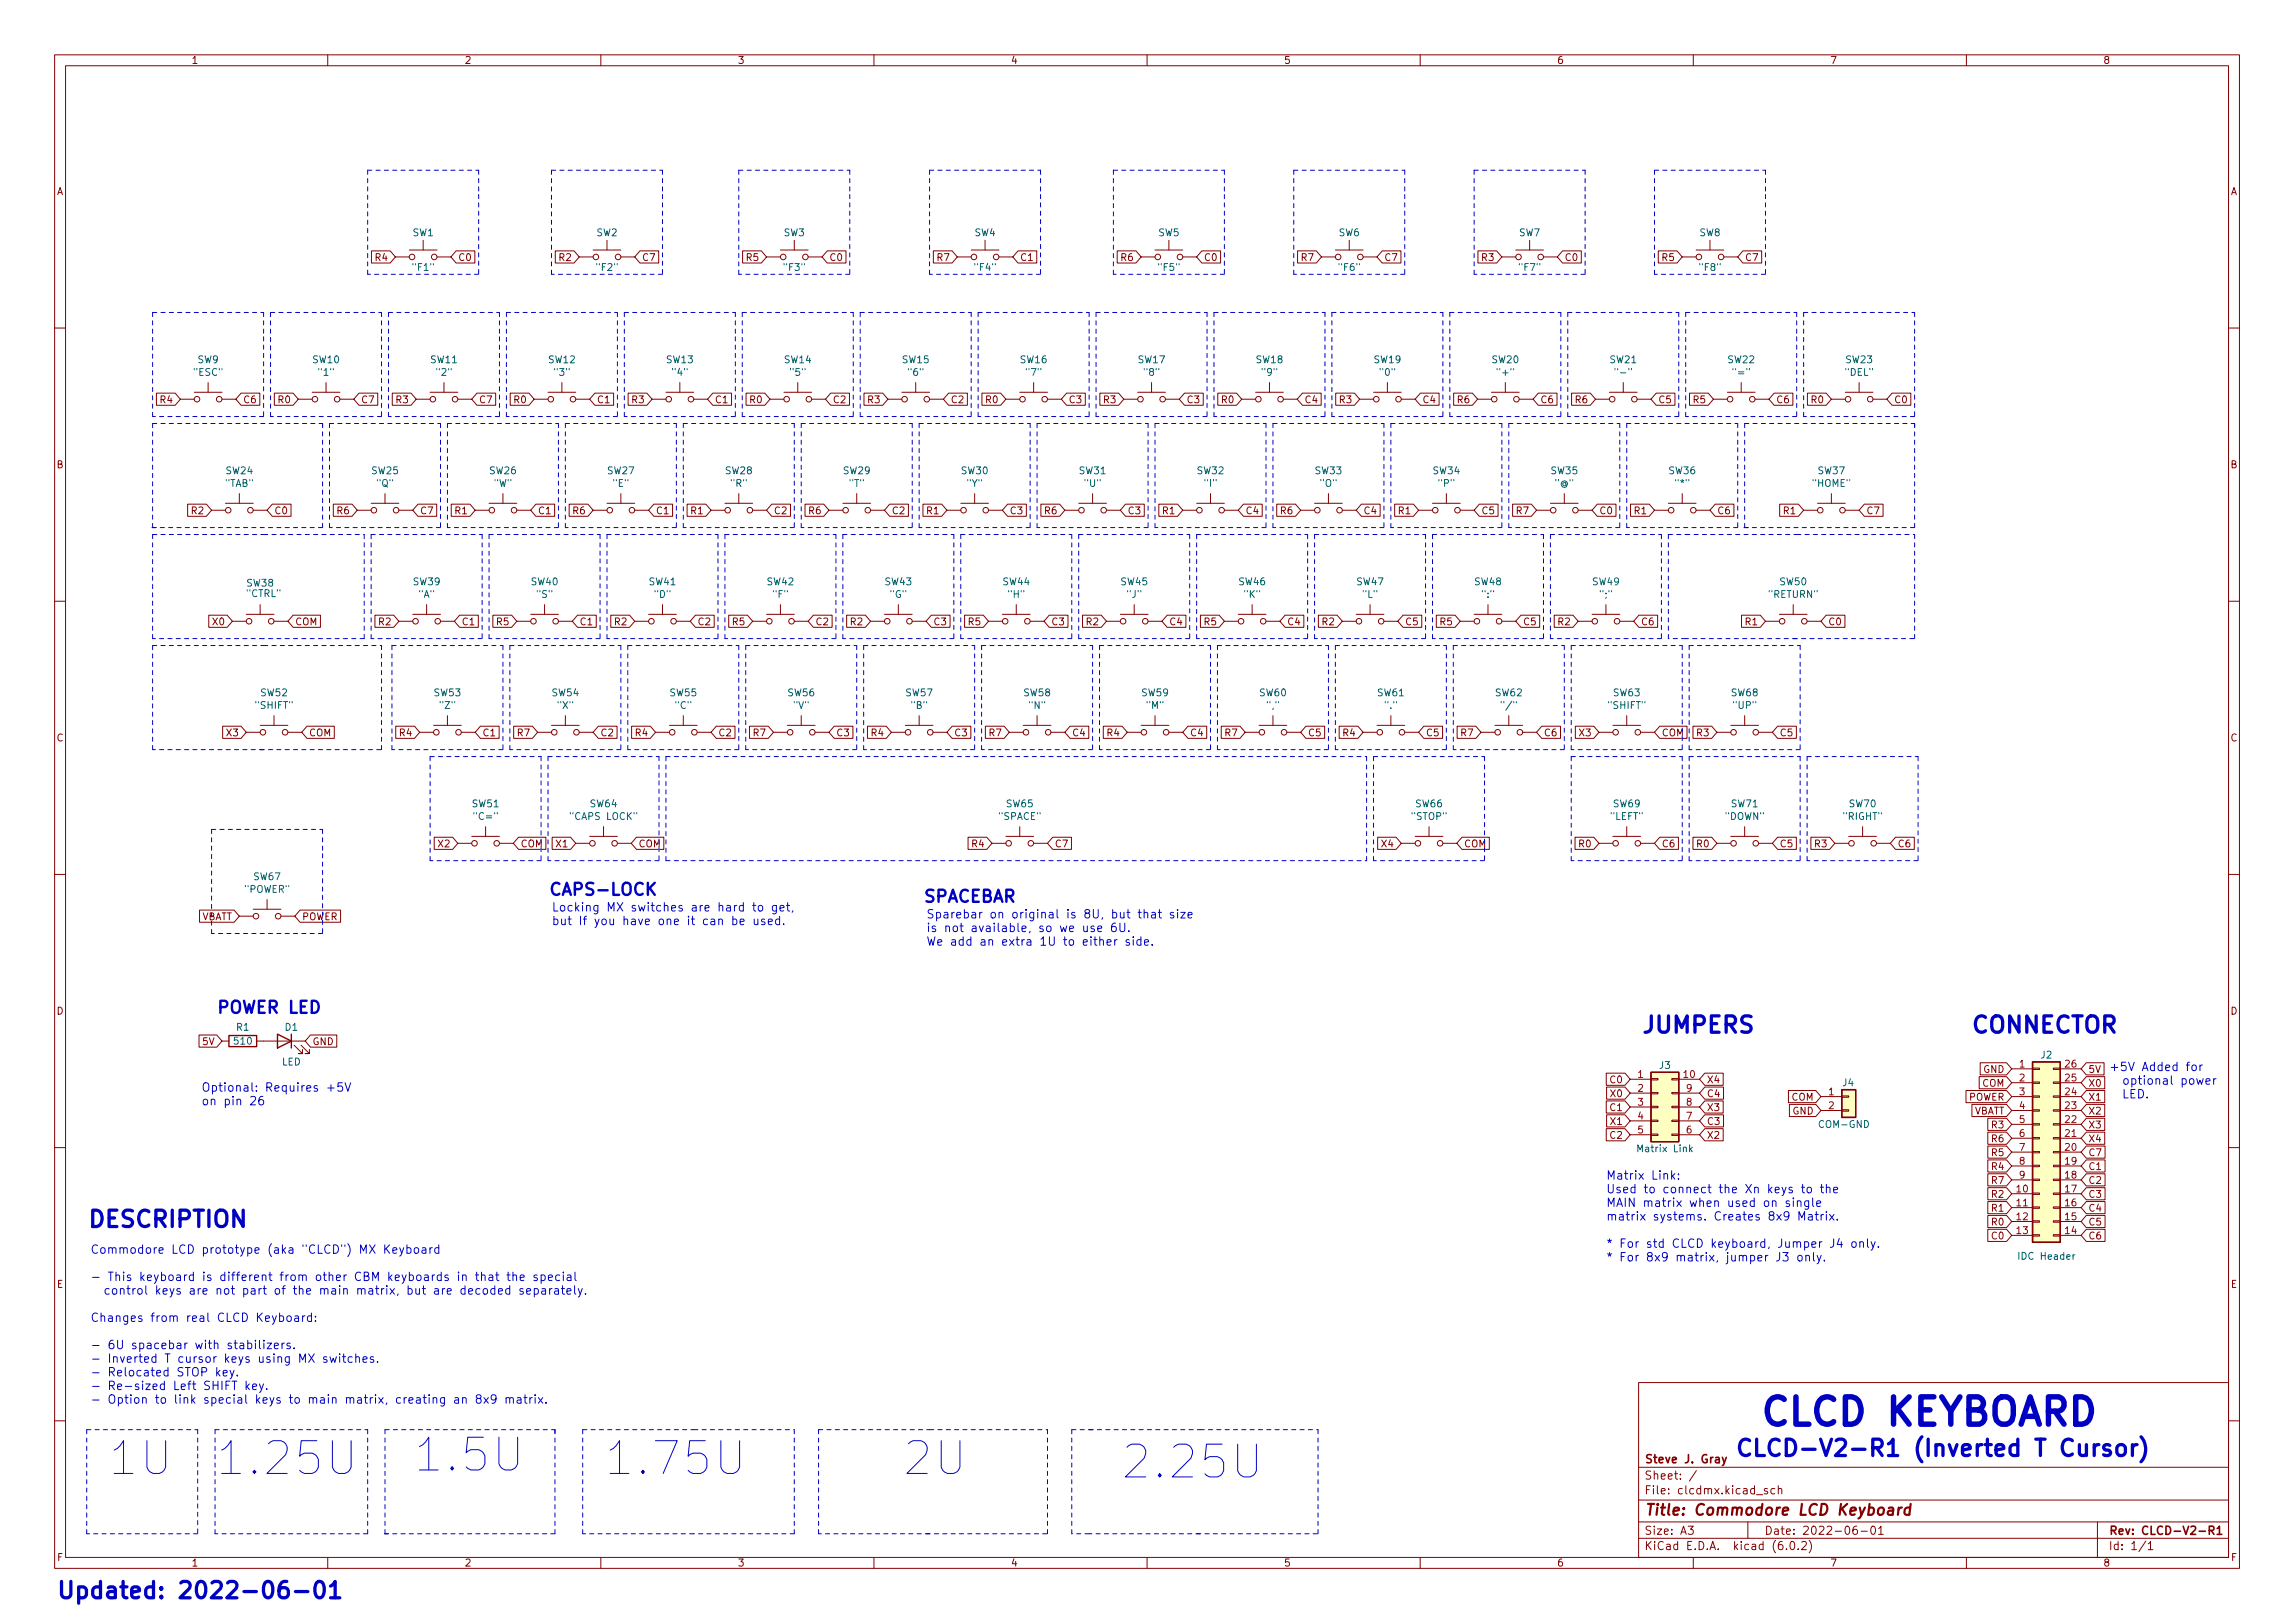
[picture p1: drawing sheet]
<svg xmlns="http://www.w3.org/2000/svg" width="420mm" height="297mm" viewBox="0 0 420 297" stroke-linecap="round" stroke-linejoin="round" font-family="sans-serif">
<defs><g id="words">
<g font-size="8.3" fill="#0000c2">
<text x="19.7" y="270">1U</text>
<text x="39.4" y="270">1.25U</text>
<text x="75.6" y="269.3">1.5U</text>
<text x="110.5" y="270">1.75U</text>
<text x="165.1" y="270">2U</text>
<text x="205.1" y="270.6">2.25U</text>
</g>
<text font-size="7" fill="#0000c2" x="321.9" y="260.9">CLCD KEYBOARD</text>
<g font-size="4.2" fill="#0000c2">
<text x="300.4" y="189.1">JUMPERS</text>
<text x="360.7" y="189.1">CONNECTOR</text>
<text x="15.9" y="224.6">DESCRIPTION</text>
<text x="317.5" y="266.5">CLCD-V2-R1 (Inverted T Cursor)</text>
<text x="10.2" y="292.6">Updated: 2022-06-01</text>
</g>
<g font-size="3.1" fill="#0000c2">
<text x="100.3" y="163.9">CAPS-LOCK</text>
<text x="168.9" y="165.2">SPACEBAR</text>
<text x="40.4" y="185.5">POWER LED</text>
</g>
<text font-size="2.8" fill="#840000" x="301" y="277.3">Title: Commodore LCD Keyboard</text>
<g font-size="2.2" fill="#0000c2">
<text x="101" y="166.8">Locking MX switches are hard to get,</text>
<text x="101" y="169.3">but If you have one it can be used.</text>
<text x="169.5" y="168.1">Sparebar on original is 8U, but that size</text>
<text x="169.5" y="170.6">is not available, so we use 6U.</text>
<text x="169.5" y="173.1">We add an extra 1U to either side.</text>
<text x="386.1" y="196">+5V Added for</text>
<text x="36.8" y="199.8">Optional: Requires +5V</text>
<text x="36.8" y="202.3">on pin 26</text>
<text x="387.3" y="198.5">optional power</text>
<text x="387.3" y="201">LED.</text>
<text x="294" y="215.9">Matrix Link:</text>
<text x="294" y="218.4">Used to connect the Xn keys to the</text>
<text x="294" y="220.9">MAIN matrix when used on single</text>
<text x="294" y="223.4">matrix systems. Creates 8x9 Matrix.</text>
<text x="16.5" y="229.5">Commodore LCD prototype (aka &quot;CLCD&quot;) MX Keyboard</text>
<text x="294" y="228.4">* For std CLCD keyboard, Jumper J4 only.</text>
<text x="294" y="230.9">* For 8x9 matrix, jumper J3 only.</text>
<text x="16.5" y="234.4">- This keyboard is different from other CBM keyboards in that the special</text>
<text x="17.7" y="236.9">control keys are not part of the main matrix, but are decoded separately.</text>
<text x="16.5" y="241.9">Changes from real CLCD Keyboard:</text>
<text x="16.5" y="246.9">- 6U spacebar with stabilizers.</text>
<text x="16.5" y="249.4">- Inverted T cursor keys using MX switches.</text>
<text x="16.5" y="251.9">- Relocated STOP key.</text>
<text x="16.5" y="254.4">- Re-sized Left SHIFT key.</text>
<text x="16.5" y="256.9">- Option to link special keys to main matrix, creating an 8x9 matrix.</text>
</g>
<g font-size="2.1" fill="#840000">
<text x="301" y="267.8">Steve J. Gray</text>
<text x="301" y="273.5">File: clcdmx.kicad_sch</text>
<text x="301" y="270.8">Sheet: /</text>
<text x="301" y="280.9">Size: A3</text>
<text x="323" y="280.9">Date: 2022-06-01</text>
<text x="386" y="280.9">Rev: CLCD-V2-R1</text>
<text x="301" y="283.7">KiCad E.D.A. kicad (6.0.2)</text>
<text x="386" y="283.7">Id: 1/1</text>
</g>
<g font-size="1.8" fill="#840000">
<text x="35" y="11.7">1</text>
<text x="85" y="11.7">2</text>
<text x="135" y="11.7">3</text>
<text x="185" y="11.7">4</text>
<text x="235" y="11.7">5</text>
<text x="285" y="11.7">6</text>
<text x="335" y="11.7">7</text>
<text x="385" y="11.7">8</text>
<text x="10.3" y="35.7">A</text>
<text x="408.3" y="35.7">A</text>
<text x="68.9" y="47.8">R4</text>
<text x="83.8" y="47.8">C0</text>
<text x="102.5" y="47.8">R2</text>
<text x="117.5" y="47.8">C7</text>
<text x="136.8" y="47.8">R5</text>
<text x="151.8" y="47.8">C0</text>
<text x="171.7" y="47.8">R7</text>
<text x="186.7" y="47.8">C1</text>
<text x="205.4" y="47.8">R6</text>
<text x="220.3" y="47.8">C0</text>
<text x="238.4" y="47.8">R7</text>
<text x="253.4" y="47.8">C7</text>
<text x="271.4" y="47.8">R3</text>
<text x="286.4" y="47.8">C0</text>
<text x="304.4" y="47.8">R5</text>
<text x="319.4" y="47.8">C7</text>
<text x="29.5" y="73.8">R4</text>
<text x="44.4" y="73.8">C6</text>
<text x="51.1" y="73.8">R0</text>
<text x="66" y="73.8">C7</text>
<text x="72.7" y="73.8">R3</text>
<text x="87.6" y="73.8">C7</text>
<text x="94.3" y="73.8">R0</text>
<text x="109.2" y="73.8">C1</text>
<text x="115.8" y="73.8">R3</text>
<text x="130.8" y="73.8">C1</text>
<text x="137.4" y="73.8">R0</text>
<text x="152.4" y="73.8">C2</text>
<text x="159" y="73.8">R3</text>
<text x="174" y="73.8">C2</text>
<text x="180.6" y="73.8">R0</text>
<text x="195.6" y="73.8">C3</text>
<text x="202.2" y="73.8">R3</text>
<text x="217.2" y="73.8">C3</text>
<text x="223.8" y="73.8">R0</text>
<text x="238.8" y="73.8">C4</text>
<text x="245.4" y="73.8">R3</text>
<text x="260.3" y="73.8">C4</text>
<text x="267" y="73.8">R6</text>
<text x="281.9" y="73.8">C6</text>
<text x="288.6" y="73.8">R6</text>
<text x="303.5" y="73.8">C5</text>
<text x="310.2" y="73.8">R5</text>
<text x="325.1" y="73.8">C6</text>
<text x="331.7" y="73.8">R0</text>
<text x="346.7" y="73.8">C0</text>
<text x="10.3" y="85.7">B</text>
<text x="408.3" y="85.7">B</text>
<text x="35.2" y="94.1">R2</text>
<text x="50.2" y="94.1">C0</text>
<text x="61.9" y="94.1">R6</text>
<text x="76.8" y="94.1">C7</text>
<text x="83.5" y="94.1">R1</text>
<text x="98.4" y="94.1">C1</text>
<text x="105.1" y="94.1">R6</text>
<text x="120" y="94.1">C1</text>
<text x="126.6" y="94.1">R1</text>
<text x="141.6" y="94.1">C2</text>
<text x="148.2" y="94.1">R6</text>
<text x="163.2" y="94.1">C2</text>
<text x="169.8" y="94.1">R1</text>
<text x="184.8" y="94.1">C3</text>
<text x="191.4" y="94.1">R6</text>
<text x="206.4" y="94.1">C3</text>
<text x="213" y="94.1">R1</text>
<text x="228" y="94.1">C4</text>
<text x="234.6" y="94.1">R6</text>
<text x="249.6" y="94.1">C4</text>
<text x="256.2" y="94.1">R1</text>
<text x="271.1" y="94.1">C5</text>
<text x="277.8" y="94.1">R7</text>
<text x="292.7" y="94.1">C0</text>
<text x="299.4" y="94.1">R1</text>
<text x="314.3" y="94.1">C6</text>
<text x="326.7" y="94.1">R1</text>
<text x="341.6" y="94.1">C7</text>
<text x="39.1" y="114.4">X0</text>
<text x="54" y="114.4">COM</text>
<text x="69.5" y="114.4">R2</text>
<text x="84.5" y="114.4">C1</text>
<text x="91.1" y="114.4">R5</text>
<text x="106" y="114.4">C1</text>
<text x="112.7" y="114.4">R2</text>
<text x="127.6" y="114.4">C2</text>
<text x="134.3" y="114.4">R5</text>
<text x="149.2" y="114.4">C2</text>
<text x="155.9" y="114.4">R2</text>
<text x="170.8" y="114.4">C3</text>
<text x="177.4" y="114.4">R5</text>
<text x="192.4" y="114.4">C3</text>
<text x="199" y="114.4">R2</text>
<text x="214" y="114.4">C4</text>
<text x="220.6" y="114.4">R5</text>
<text x="235.6" y="114.4">C4</text>
<text x="242.2" y="114.4">R2</text>
<text x="257.2" y="114.4">C5</text>
<text x="263.8" y="114.4">R5</text>
<text x="278.8" y="114.4">C5</text>
<text x="285.4" y="114.4">R2</text>
<text x="300.4" y="114.4">C6</text>
<text x="319.7" y="114.4">R1</text>
<text x="334.6" y="114.4">C0</text>
<text x="10.3" y="135.7">C</text>
<text x="41.7" y="134.7">X3</text>
<text x="56.5" y="134.7">COM</text>
<text x="73.3" y="134.7">R4</text>
<text x="88.3" y="134.7">C1</text>
<text x="94.9" y="134.7">R7</text>
<text x="109.9" y="134.7">C2</text>
<text x="116.5" y="134.7">R4</text>
<text x="131.4" y="134.7">C2</text>
<text x="138.1" y="134.7">R7</text>
<text x="153" y="134.7">C3</text>
<text x="159.7" y="134.7">R4</text>
<text x="174.6" y="134.7">C3</text>
<text x="181.3" y="134.7">R7</text>
<text x="196.2" y="134.7">C4</text>
<text x="202.8" y="134.7">R4</text>
<text x="217.8" y="134.7">C4</text>
<text x="224.4" y="134.7">R7</text>
<text x="239.4" y="134.7">C5</text>
<text x="246" y="134.7">R4</text>
<text x="261" y="134.7">C5</text>
<text x="267.6" y="134.7">R7</text>
<text x="282.6" y="134.7">C6</text>
<text x="289.3" y="134.7">X3</text>
<text x="304.2" y="134.7">COM</text>
<text x="310.8" y="134.7">R3</text>
<text x="325.8" y="134.7">C5</text>
<text x="408.3" y="135.7">C</text>
<text x="80.4" y="155.1">X2</text>
<text x="95.2" y="155.1">COM</text>
<text x="102" y="155.1">X1</text>
<text x="116.8" y="155.1">COM</text>
<text x="178.1" y="155.1">R4</text>
<text x="193" y="155.1">C7</text>
<text x="253.1" y="155.1">X4</text>
<text x="268" y="155.1">COM</text>
<text x="289.2" y="155.1">R0</text>
<text x="304.2" y="155.1">C6</text>
<text x="310.8" y="155.1">R0</text>
<text x="325.8" y="155.1">C5</text>
<text x="332.4" y="155.1">R3</text>
<text x="347.3" y="155.1">C6</text>
<text x="36.6" y="168.4">VBATT</text>
<text x="55.2" y="168.4">POWER</text>
<text x="10.3" y="185.7">D</text>
<text x="408.3" y="185.7">D</text>
<text x="37.2" y="191.3">5V</text>
<text x="57.1" y="191.3">GND</text>
<text x="363.1" y="196.3">GND</text>
<text x="382.3" y="196.3">5V</text>
<text x="294.9" y="203.3">C1</text>
<text x="294.9" y="198.2">C0</text>
<text x="295" y="200.8">X0</text>
<text x="312.4" y="203.3">X3</text>
<text x="312.4" y="200.8">C4</text>
<text x="312.4" y="198.2">X4</text>
<text x="328" y="201.4">COM</text>
<text x="328.2" y="204">GND</text>
<text x="360.3" y="201.4">POWER</text>
<text x="361.1" y="204">VBATT</text>
<text x="362.9" y="198.9">COM</text>
<text x="382.3" y="198.9">X0</text>
<text x="382.3" y="201.4">X1</text>
<text x="382.3" y="204">X2</text>
<text x="294.9" y="208.4">C2</text>
<text x="295" y="205.9">X1</text>
<text x="312.4" y="205.9">C3</text>
<text x="312.4" y="208.4">X2</text>
<text x="364.8" y="206.5">R3</text>
<text x="364.8" y="209">R6</text>
<text x="382.3" y="209">X4</text>
<text x="382.3" y="206.5">X3</text>
<text x="364.8" y="214.1">R4</text>
<text x="364.8" y="211.6">R5</text>
<text x="382.3" y="211.6">C7</text>
<text x="382.3" y="214.1">C1</text>
<text x="364.8" y="221.7">R1</text>
<text x="364.8" y="219.2">R2</text>
<text x="364.8" y="216.7">R7</text>
<text x="382.3" y="221.7">C4</text>
<text x="382.3" y="219.2">C3</text>
<text x="382.3" y="216.7">C2</text>
<text x="364.8" y="224.3">R0</text>
<text x="364.8" y="226.8">C0</text>
<text x="382.3" y="224.3">C5</text>
<text x="382.3" y="226.8">C6</text>
<text x="10.4" y="235.7">E</text>
<text x="408.4" y="235.7">E</text>
<text x="10.4" y="285.7">F</text>
<text x="35" y="286.7">1</text>
<text x="85" y="286.7">2</text>
<text x="135" y="286.7">3</text>
<text x="185" y="286.7">4</text>
<text x="235" y="286.7">5</text>
<text x="285" y="286.7">6</text>
<text x="335" y="286.7">7</text>
<text x="385" y="286.7">8</text>
<text x="408.4" y="285.7">F</text>
</g>
<g font-size="1.8" fill="#006464">
<text x="75.6" y="43.2">SW1</text>
<text x="109.2" y="43.2">SW2</text>
<text x="143.5" y="43.2">SW3</text>
<text x="178.4" y="43.2">SW4</text>
<text x="212.1" y="43.2">SW5</text>
<text x="245.1" y="43.2">SW6</text>
<text x="278.1" y="43.2">SW7</text>
<text x="311.1" y="43.2">SW8</text>
<text x="75.6" y="49.6">&quot;F1&quot;</text>
<text x="109.3" y="49.6">&quot;F2&quot;</text>
<text x="143.5" y="49.6">&quot;F3&quot;</text>
<text x="178.5" y="49.6">&quot;F4&quot;</text>
<text x="212.1" y="49.6">&quot;F5&quot;</text>
<text x="245.1" y="49.6">&quot;F6&quot;</text>
<text x="278.2" y="49.6">&quot;F7&quot;</text>
<text x="311.2" y="49.6">&quot;F8&quot;</text>
<text x="35.4" y="68.8">&quot;ESC&quot;</text>
<text x="36.2" y="66.5">SW9</text>
<text x="57.3" y="66.5">SW10</text>
<text x="58.4" y="68.8">&quot;1&quot;</text>
<text x="78.9" y="66.5">SW11</text>
<text x="79.9" y="68.8">&quot;2&quot;</text>
<text x="100.5" y="66.5">SW12</text>
<text x="101.5" y="68.8">&quot;3&quot;</text>
<text x="122.1" y="66.5">SW13</text>
<text x="123.1" y="68.8">&quot;4&quot;</text>
<text x="143.6" y="66.5">SW14</text>
<text x="144.7" y="68.8">&quot;5&quot;</text>
<text x="165.2" y="66.5">SW15</text>
<text x="166.3" y="68.8">&quot;6&quot;</text>
<text x="186.8" y="66.5">SW16</text>
<text x="187.9" y="68.8">&quot;7&quot;</text>
<text x="208.4" y="66.5">SW17</text>
<text x="209.5" y="68.8">&quot;8&quot;</text>
<text x="230" y="66.5">SW18</text>
<text x="231.1" y="68.8">&quot;9&quot;</text>
<text x="251.6" y="66.5">SW19</text>
<text x="252.7" y="68.8">&quot;0&quot;</text>
<text x="273.2" y="66.5">SW20</text>
<text x="274.2" y="68.8">&quot;+&quot;</text>
<text x="294.8" y="66.5">SW21</text>
<text x="296" y="68.8">&quot;-&quot;</text>
<text x="316.4" y="66.5">SW22</text>
<text x="317.4" y="68.8">&quot;=&quot;</text>
<text x="337.8" y="68.8">&quot;DEL&quot;</text>
<text x="338" y="66.5">SW23</text>
<text x="41.2" y="89.1">&quot;TAB&quot;</text>
<text x="41.4" y="86.8">SW24</text>
<text x="68.1" y="86.8">SW25</text>
<text x="69" y="89.1">&quot;Q&quot;</text>
<text x="89.7" y="86.8">SW26</text>
<text x="90.4" y="89.1">&quot;W&quot;</text>
<text x="111.3" y="86.8">SW27</text>
<text x="112.2" y="89.1">&quot;E&quot;</text>
<text x="132.8" y="86.8">SW28</text>
<text x="133.8" y="89.1">&quot;R&quot;</text>
<text x="154.4" y="86.8">SW29</text>
<text x="155.5" y="89.1">&quot;T&quot;</text>
<text x="176" y="86.8">SW30</text>
<text x="177" y="89.1">&quot;Y&quot;</text>
<text x="197.6" y="86.8">SW31</text>
<text x="198.5" y="89.1">&quot;U&quot;</text>
<text x="219.2" y="86.8">SW32</text>
<text x="220.5" y="89.1">&quot;I&quot;</text>
<text x="240.8" y="86.8">SW33</text>
<text x="241.7" y="89.1">&quot;O&quot;</text>
<text x="262.4" y="86.8">SW34</text>
<text x="263.4" y="89.1">&quot;P&quot;</text>
<text x="284" y="86.8">SW35</text>
<text x="284.7" y="89.1">&quot;@&quot;</text>
<text x="305.6" y="86.8">SW36</text>
<text x="306.8" y="89.1">&quot;*&quot;</text>
<text x="331.8" y="89.1">&quot;HOME&quot;</text>
<text x="332.9" y="86.8">SW37</text>
<text x="45.2" y="107.4">SW38</text>
<text x="75.7" y="107.1">SW39</text>
<text x="97.3" y="107.1">SW40</text>
<text x="118.9" y="107.1">SW41</text>
<text x="140.5" y="107.1">SW42</text>
<text x="162.1" y="107.1">SW43</text>
<text x="183.6" y="107.1">SW44</text>
<text x="205.2" y="107.1">SW45</text>
<text x="226.8" y="107.1">SW46</text>
<text x="248.4" y="107.1">SW47</text>
<text x="270" y="107.1">SW48</text>
<text x="291.6" y="107.1">SW49</text>
<text x="325.9" y="107.1">SW50</text>
<text x="45.1" y="109.3">&quot;CTRL&quot;</text>
<text x="76.6" y="109.4">&quot;A&quot;</text>
<text x="98.3" y="109.4">&quot;S&quot;</text>
<text x="119.8" y="109.4">&quot;D&quot;</text>
<text x="141.5" y="109.4">&quot;F&quot;</text>
<text x="162.9" y="109.4">&quot;G&quot;</text>
<text x="184.6" y="109.4">&quot;H&quot;</text>
<text x="206.3" y="109.4">&quot;J&quot;</text>
<text x="227.8" y="109.4">&quot;K&quot;</text>
<text x="249.4" y="109.4">&quot;L&quot;</text>
<text x="271.3" y="109.4">&quot;:&quot;</text>
<text x="292.9" y="109.4">&quot;;&quot;</text>
<text x="323.8" y="109.4">&quot;RETURN&quot;</text>
<text x="46.8" y="129.7">&quot;SHIFT&quot;</text>
<text x="47.8" y="127.4">SW52</text>
<text x="79.5" y="127.4">SW53</text>
<text x="80.5" y="129.7">&quot;Z&quot;</text>
<text x="101.1" y="127.4">SW54</text>
<text x="102.1" y="129.7">&quot;X&quot;</text>
<text x="122.7" y="127.4">SW55</text>
<text x="123.6" y="129.7">&quot;C&quot;</text>
<text x="144.3" y="127.4">SW56</text>
<text x="145.3" y="129.7">&quot;V&quot;</text>
<text x="165.9" y="127.4">SW57</text>
<text x="166.8" y="129.7">&quot;B&quot;</text>
<text x="187.5" y="127.4">SW58</text>
<text x="188.4" y="129.7">&quot;N&quot;</text>
<text x="209" y="127.4">SW59</text>
<text x="209.9" y="129.7">&quot;M&quot;</text>
<text x="230.6" y="127.4">SW60</text>
<text x="232" y="129.7">&quot;,&quot;</text>
<text x="252.2" y="127.4">SW61</text>
<text x="253.6" y="129.7">&quot;.&quot;</text>
<text x="273.8" y="127.4">SW62</text>
<text x="275.1" y="129.7">&quot;/&quot;</text>
<text x="294.4" y="129.7">&quot;SHIFT&quot;</text>
<text x="295.4" y="127.4">SW63</text>
<text x="317" y="127.4">SW68</text>
<text x="317.3" y="129.7">&quot;UP&quot;</text>
<text x="86.5" y="147.7">SW51</text>
<text x="108.1" y="147.7">SW64</text>
<text x="184.3" y="147.7">SW65</text>
<text x="259.2" y="147.7">SW66</text>
<text x="295.4" y="147.7">SW69</text>
<text x="317" y="147.7">SW71</text>
<text x="338.6" y="147.7">SW70</text>
<text x="86.9" y="150">&quot;C=&quot;</text>
<text x="104.4" y="150">&quot;CAPS LOCK&quot;</text>
<text x="182.8" y="150">&quot;SPACE&quot;</text>
<text x="258.4" y="150">&quot;STOP&quot;</text>
<text x="294.8" y="150">&quot;LEFT&quot;</text>
<text x="315.8" y="150">&quot;DOWN&quot;</text>
<text x="337.4" y="150">&quot;RIGHT&quot;</text>
<text x="46.5" y="161.1">SW67</text>
<text x="44.7" y="163.4">&quot;POWER&quot;</text>
<text x="43" y="191.2">510</text>
<text x="43.3" y="188.6">R1</text>
<text x="52.2" y="188.6">D1</text>
<text x="51.6" y="195">LED</text>
<text x="303.8" y="195.6">J3</text>
<text x="373.7" y="193.7">J2</text>
<text x="337.4" y="198.8">J4</text>
<text x="333.2" y="206.4">COM-GND</text>
<text x="300.1" y="210.9">Matrix Link</text>
<text x="369.9" y="230.5">IDC Header</text>
</g>
<g font-size="1.8" fill="#a90000">
<text x="299.9" y="197.3">1</text>
<text x="308.3" y="197.3">10</text>
<text x="369.7" y="195.4">1</text>
<text x="369.7" y="197.9">2</text>
<text x="378.1" y="197.9">25</text>
<text x="378.1" y="195.4">26</text>
<text x="299.9" y="199.8">2</text>
<text x="299.9" y="202.3">3</text>
<text x="308.8" y="202.3">8</text>
<text x="308.8" y="199.8">9</text>
<text x="334.8" y="200.4">1</text>
<text x="334.8" y="203">2</text>
<text x="369.7" y="200.4">3</text>
<text x="369.7" y="203">4</text>
<text x="378.1" y="203">23</text>
<text x="378.1" y="200.4">24</text>
<text x="299.9" y="204.9">4</text>
<text x="299.9" y="207.4">5</text>
<text x="308.8" y="207.4">6</text>
<text x="308.8" y="204.9">7</text>
<text x="369.7" y="205.5">5</text>
<text x="369.7" y="208.1">6</text>
<text x="378.1" y="208.1">21</text>
<text x="378.1" y="205.5">22</text>
<text x="369.7" y="210.6">7</text>
<text x="369.7" y="213.1">8</text>
<text x="369.7" y="215.7">9</text>
<text x="378.1" y="215.7">18</text>
<text x="378.1" y="213.1">19</text>
<text x="378.1" y="210.6">20</text>
<text x="369.2" y="218.2">10</text>
<text x="369.2" y="220.8">11</text>
<text x="378.1" y="220.8">16</text>
<text x="378.1" y="218.2">17</text>
<text x="369.2" y="223.3">12</text>
<text x="369.2" y="225.8">13</text>
<text x="378.1" y="225.8">14</text>
<text x="378.1" y="223.3">15</text>
</g>
</g></defs>
<g fill="none" stroke="#840000" stroke-width=".18">
<path d="M10 10h400v277h-400zM12 12h396v273h-396zM60 10v2M110 10v2M160 10v2M210 10v2M260 10v2M310 10v2M360 10v2M68 45.9h3.4l1 1.1-1 1.1h-3.4zM72.4 47h2.5M74.9 45.8h5.1"/>
<path d="M77.5 44v1.8M80 47h2.5M83.5 45.9h3.4v2.2h-3.4l-1-1.1zM101.7 45.9h3.4l.9 1.1-.9 1.1h-3.4zM106 47h2.6M108.6 45.8h5.1M111.1 44v1.8M113.7 47h2.5M117.2 45.9h3.4v2.2h-3.4l-1-1.1zM136 45.9h3.4l.9 1.1-.9 1.1h-3.4zM140.3 47h2.6M142.9 45.8h5.1"/>
<path d="M145.4 44v1.8M148 47h2.5M151.4 45.9h3.5v2.2h-3.5l-.9-1.1zM170.9 45.9h3.4l1 1.1-1 1.1h-3.4zM175.3 47h2.5M177.8 45.8h5.1M180.3 44v1.8M182.9 47h2.5M186.4 45.9h3.4v2.2h-3.4l-1-1.1zM204.5 45.9h3.5l.9 1.1-.9 1.1h-3.5zM208.9 47h2.6M211.5 45.8h5"/>
<path d="M214 44v1.8M216.5 47h2.6M220 45.9h3.5v2.2h-3.5l-.9-1.1zM237.6 45.9h3.4l.9 1.1-.9 1.1h-3.4zM241.9 47h2.6M244.5 45.8h5.1M247 44v1.8M249.6 47h2.5M253 45.9h3.5v2.2h-3.5l-.9-1.1zM270.6 45.9h3.4l1 1.1-1 1.1h-3.4zM275 47h2.5M277.5 45.8h5.1"/>
<path d="M280 44v1.8M282.6 47h2.5M286.1 45.9h3.4v2.2h-3.4l-1-1.1zM303.6 45.9h3.4l1 1.1-1 1.1h-3.4zM308 47h2.5M310.5 45.8h5.1M313.1 44v1.8M315.6 47h2.5M319.1 45.9h3.4v2.2h-3.4l-1-1.1zM10 60h2M28.6 72h3.5l.9 1.1-.9 1.1h-3.5zM33 73.1h2.6"/>
<path d="M35.6 71.8h5M38.1 70v1.8M40.6 73.1h2.6M44.1 72h3.5v2.2h-3.5l-.9-1.1zM50.2 72h3.5l.9 1.1-.9 1.1h-3.5zM54.6 73.1h2.5M57.1 71.8h5.1M59.7 70v1.8M62.2 73.1h2.6M65.7 72h3.5v2.2h-3.5l-.9-1.1zM71.8 72h3.4l1 1.1-1 1.1h-3.4zM76.2 73.1h2.5"/>
<path d="M78.7 71.8h5.1M81.3 70v1.8M83.8 73.1h2.6M87.3 72h3.4v2.2h-3.4l-.9-1.1zM93.4 72h3.4l1 1.1-1 1.1h-3.4zM97.8 73.1h2.5M100.3 71.8h5.1M102.9 70v1.8M105.4 73.1h2.5M108.9 72h3.4v2.2h-3.4l-1-1.1zM115 72h3.4l1 1.1-1 1.1h-3.4zM119.4 73.1h2.5"/>
<path d="M121.9 71.8h5.1M124.5 70v1.8M127 73.1h2.5M130.5 72h3.4v2.2h-3.4l-1-1.1zM136.6 72h3.4l1 1.1-1 1.1h-3.4zM141 73.1h2.5M143.5 71.8h5.1M146 70v1.8M148.6 73.1h2.5M152.1 72h3.4v2.2h-3.4l-1-1.1zM158.2 72h3.4l1 1.1-1 1.1h-3.4zM162.6 73.1h2.5"/>
<path d="M165.1 71.8h5.1M167.6 70v1.8M170.2 73.1h2.5M173.7 72h3.4v2.2h-3.4l-1-1.1zM179.8 72h3.4l.9 1.1-.9 1.1h-3.4zM184.1 73.1h2.6M186.7 71.8h5.1M189.2 70v1.8M191.8 73.1h2.5M195.3 72h3.4v2.2h-3.4l-1-1.1zM201.4 72h3.4l.9 1.1-.9 1.1h-3.4zM205.7 73.1h2.6"/>
<path d="M208.3 71.8h5.1M210.8 70v1.8M213.4 73.1h2.5M216.9 72h3.4v2.2h-3.4l-1-1.1zM222.9 72h3.5l.9 1.1-.9 1.1h-3.5zM227.3 73.1h2.6M229.9 71.8h5M232.4 70v1.8M234.9 73.1h2.6M238.4 72h3.5v2.2h-3.5l-.9-1.1zM244.5 72h3.5l.9 1.1-.9 1.1h-3.5zM248.9 73.1h2.6"/>
<path d="M251.5 71.8h5M254 70v1.8M256.5 73.1h2.6M260 72h3.5v2.2h-3.5l-.9-1.1zM266.1 72h3.5l.9 1.1-.9 1.1h-3.5zM270.5 73.1h2.5M273 71.8h5.1M275.6 70v1.8M278.1 73.1h2.6M281.6 72h3.5v2.2h-3.5l-.9-1.1zM287.7 72h3.4l1 1.1-1 1.1h-3.4zM292.1 73.1h2.5"/>
<path d="M294.6 71.8h5.1M297.2 70v1.8M299.7 73.1h2.6M303.2 72h3.4v2.2h-3.4l-.9-1.1zM309.3 72h3.4l1 1.1-1 1.1h-3.4zM313.7 73.1h2.5M316.2 71.8h5.1M318.8 70v1.8M321.3 73.1h2.5M324.8 72h3.4v2.2h-3.4l-1-1.1zM330.9 72h3.4l1 1.1-1 1.1h-3.4zM335.3 73.1h2.5"/>
<path d="M337.8 71.8h5.1M340.4 70v1.8M342.9 73.1h2.5M346.4 72h3.4v2.2h-3.4l-1-1.1zM408 60h2M34.4 92.3h3.4l.9 1.1-.9 1.1h-3.4zM38.7 93.4h2.6M41.3 92.1h5.1M43.8 90.3v1.8M46.4 93.4h2.5M49.8 92.3h3.5v2.2h-3.5l-.9-1.1zM61 92.3h3.5l.9 1.1-.9 1.1h-3.5z"/>
<path d="M65.4 93.4h2.5M67.9 92.1h5.1M70.5 90.3v1.8M73 93.4h2.6M76.5 92.3h3.4v2.2h-3.4l-.9-1.1zM82.6 92.3h3.4l1 1.1-1 1.1h-3.4zM87 93.4h2.5M89.5 92.1h5.1M92.1 90.3v1.8M94.6 93.4h2.6M98.1 92.3h3.4v2.2h-3.4l-.9-1.1zM104.2 92.3h3.4l1 1.1-1 1.1h-3.4z"/>
<path d="M108.6 93.4h2.5M111.1 92.1h5.1M113.7 90.3v1.8M116.2 93.4h2.5M119.7 92.3h3.4v2.2h-3.4l-1-1.1zM125.8 92.3h3.4l1 1.1-1 1.1h-3.4zM130.2 93.4h2.5M132.7 92.1h5.1M135.3 90.3v1.8M137.8 93.4h2.5M141.3 92.3h3.4v2.2h-3.4l-1-1.1zM147.4 92.3h3.4l1 1.1-1 1.1h-3.4z"/>
<path d="M151.8 93.4h2.5M154.3 92.1h5.1M156.8 90.3v1.8M159.4 93.4h2.5M162.9 92.3h3.4v2.2h-3.4l-1-1.1zM169 92.3h3.4l1 1.1-1 1.1h-3.4zM173.4 93.4h2.5M175.9 92.1h5.1M178.4 90.3v1.8M181 93.4h2.5M184.5 92.3h3.4v2.2h-3.4l-1-1.1zM190.6 92.3h3.4l.9 1.1-.9 1.1h-3.4z"/>
<path d="M194.9 93.4h2.6M197.5 92.1h5.1M200 90.3v1.8M202.6 93.4h2.5M206.1 92.3h3.4v2.2h-3.4l-1-1.1zM212.2 92.3h3.4l.9 1.1-.9 1.1h-3.4zM216.5 93.4h2.6M219.1 92.1h5.1M221.6 90.3v1.8M224.2 93.4h2.5M227.6 92.3h3.5v2.2h-3.5l-.9-1.1zM233.7 92.3h3.5l.9 1.1-.9 1.1h-3.5z"/>
<path d="M238.1 93.4h2.6M240.7 92.1h5M243.2 90.3v1.8M245.7 93.4h2.6M249.2 92.3h3.5v2.2h-3.5l-.9-1.1zM255.3 92.3h3.5l.9 1.1-.9 1.1h-3.5zM259.7 93.4h2.6M262.3 92.1h5M264.8 90.3v1.8M267.3 93.4h2.6M270.8 92.3h3.5v2.2h-3.5l-.9-1.1zM276.9 92.3h3.5l.9 1.1-.9 1.1h-3.5z"/>
<path d="M281.3 93.4h2.5M283.8 92.1h5.1M286.4 90.3v1.8M288.9 93.4h2.6M292.4 92.3h3.4v2.2h-3.4l-.9-1.1zM298.5 92.3h3.4l1 1.1-1 1.1h-3.4zM302.9 93.4h2.5M305.4 92.1h5.1M308 90.3v1.8M310.5 93.4h2.6M314 92.3h3.4v2.2h-3.4l-.9-1.1zM325.8 92.3h3.4l1 1.1-1 1.1h-3.4z"/>
<path d="M330.2 93.4h2.5M332.7 92.1h5.1M335.3 90.3v1.8M337.8 93.4h2.6M341.3 92.3h3.4v2.2h-3.4l-.9-1.1zM10 110h2M38.2 112.6h3.4l.9 1.1-.9 1.1h-3.4zM42.5 113.7h2.6M45.1 112.4h5.1M47.6 110.7v1.7M50.2 113.7h2.5M53.7 112.6h5v2.2h-5l-1-1.1z"/>
<path d="M68.6 112.6h3.5l.9 1.1-.9 1.1h-3.5zM73 113.7h2.6M75.6 112.4h5M78.1 110.7v1.7M80.6 113.7h2.6M84.1 112.6h3.5v2.2h-3.5l-.9-1.1zM90.2 112.6h3.5l.9 1.1-.9 1.1h-3.5zM94.6 113.7h2.6M97.2 112.4h5M99.7 110.7v1.7M102.2 113.7h2.6M105.7 112.6h3.5v2.2h-3.5l-.9-1.1z"/>
<path d="M111.8 112.6h3.5l.9 1.1-.9 1.1h-3.5zM116.2 113.7h2.5M118.7 112.4h5.1M121.3 110.7v1.7M123.8 113.7h2.6M127.3 112.6h3.4v2.2h-3.4l-.9-1.1zM133.4 112.6h3.4l1 1.1-1 1.1h-3.4zM137.8 113.7h2.5M140.3 112.4h5.1M142.9 110.7v1.7M145.4 113.7h2.6M148.9 112.6h3.4v2.2h-3.4l-.9-1.1z"/>
<path d="M155 112.6h3.4l1 1.1-1 1.1h-3.4zM159.4 113.7h2.5M161.9 112.4h5.1M164.5 110.7v1.7M167 113.7h2.5M170.5 112.6h3.4v2.2h-3.4l-1-1.1zM176.6 112.6h3.4l1 1.1-1 1.1h-3.4zM181 113.7h2.5M183.5 112.4h5.1M186.1 110.7v1.7M188.6 113.7h2.5M192.1 112.6h3.4v2.2h-3.4l-1-1.1z"/>
<path d="M198.2 112.6h3.4l1 1.1-1 1.1h-3.4zM202.6 113.7h2.5M205.1 112.4h5.1M207.6 110.7v1.7M210.2 113.7h2.5M213.7 112.6h3.4v2.2h-3.4l-1-1.1zM219.8 112.6h3.4l1 1.1-1 1.1h-3.4zM224.2 113.7h2.5M226.7 112.4h5.1M229.2 110.7v1.7M231.8 113.7h2.5M235.3 112.6h3.4v2.2h-3.4l-1-1.1z"/>
<path d="M241.4 112.6h3.4l.9 1.1-.9 1.1h-3.4zM245.7 113.7h2.6M248.3 112.4h5.1M250.8 110.7v1.7M253.4 113.7h2.5M256.9 112.6h3.4v2.2h-3.4l-1-1.1zM263 112.6h3.4l.9 1.1-.9 1.1h-3.4zM267.3 113.7h2.6M269.9 112.4h5.1M272.4 110.7v1.7M275 113.7h2.5M278.4 112.6h3.5v2.2h-3.5l-.9-1.1z"/>
<path d="M284.5 112.6h3.5l.9 1.1-.9 1.1h-3.5zM288.9 113.7h2.6M291.5 112.4h5M294 110.7v1.7M296.5 113.7h2.6M300 112.6h3.5v2.2h-3.5l-.9-1.1zM318.8 112.6h3.5l.9 1.1-.9 1.1h-3.5zM323.2 113.7h2.6M325.8 112.4h5M328.3 110.7v1.7M330.8 113.7h2.6M334.3 112.6h3.5v2.2h-3.5l-.9-1.1z"/>
<path d="M408 110h2M40.8 132.9h3.3l1 1.1-1 1.1h-3.3zM45.1 134h2.5M47.6 132.8h5.1M50.2 131v1.8M52.7 134h2.5M56.2 132.9h5v2.2h-5l-1-1.1zM72.5 132.9h3.4l.9 1.1-.9 1.1h-3.4zM76.8 134h2.6M79.4 132.8h5.1M81.9 131v1.8M84.5 134h2.5"/>
<path d="M87.9 132.9h3.5v2.2h-3.5l-.9-1.1zM94 132.9h3.5l.9 1.1-.9 1.1h-3.5zM98.4 134h2.6M101 132.8h5M103.5 131v1.8M106 134h2.6M109.5 132.9h3.5v2.2h-3.5l-.9-1.1zM115.6 132.9h3.5l.9 1.1-.9 1.1h-3.5zM120 134h2.6M122.6 132.8h5M125.1 131v1.8M127.6 134h2.6"/>
<path d="M131.1 132.9h3.5v2.2h-3.5l-.9-1.1zM137.2 132.9h3.5l.9 1.1-.9 1.1h-3.5zM141.6 134h2.5M144.1 132.8h5.1M146.7 131v1.8M149.2 134h2.6M152.7 132.9h3.4v2.2h-3.4l-.9-1.1zM158.8 132.9h3.4l1 1.1-1 1.1h-3.4zM163.2 134h2.5M165.7 132.8h5.1M168.3 131v1.8M170.8 134h2.6"/>
<path d="M174.3 132.9h3.4v2.2h-3.4l-.9-1.1zM180.4 132.9h3.4l1 1.1-1 1.1h-3.4zM184.8 134h2.5M187.3 132.8h5.1M189.9 131v1.8M192.4 134h2.5M195.9 132.9h3.4v2.2h-3.4l-1-1.1zM202 132.9h3.4l1 1.1-1 1.1h-3.4zM206.4 134h2.5M208.9 132.8h5.1M211.5 131v1.8M214 134h2.5"/>
<path d="M217.5 132.9h3.4v2.2h-3.4l-1-1.1zM223.6 132.9h3.4l1 1.1-1 1.1h-3.4zM228 134h2.5M230.5 132.8h5.1M233 131v1.8M235.6 134h2.5M239.1 132.9h3.4v2.2h-3.4l-1-1.1zM245.2 132.9h3.4l1 1.1-1 1.1h-3.4zM249.6 134h2.5M252.1 132.8h5.1M254.6 131v1.8M257.2 134h2.5"/>
<path d="M260.7 132.9h3.4v2.2h-3.4l-1-1.1zM266.8 132.9h3.4l.9 1.1-.9 1.1h-3.4zM271.1 134h2.6M273.7 132.8h5.1M276.2 131v1.8M278.8 134h2.5M282.3 132.9h3.4v2.2h-3.4l-1-1.1zM288.4 132.9h3.4l.9 1.1-.9 1.1h-3.4zM292.7 134h2.6M295.3 132.8h5.1M297.8 131v1.8M300.4 134h2.5"/>
<path d="M303.8 132.9h5.1v2.2h-5.1l-.9-1.1zM309.9 132.9h3.5l.9 1.1-.9 1.1h-3.5zM314.3 134h2.6M316.9 132.8h5M319.4 131v1.8M321.9 134h2.6M325.4 132.9h3.5v2.2h-3.5l-.9-1.1zM79.5 153.2h3.4l.9 1.1-.9 1.2h-3.4zM83.8 154.3h2.6M86.4 153.1h5M88.9 151.3v1.8M91.4 154.3h2.6"/>
<path d="M94.9 153.2h5v2.3h-5l-.9-1.2zM101.1 153.2h3.4l.9 1.1-.9 1.2h-3.4zM105.4 154.3h2.5M107.9 153.1h5.1M110.5 151.3v1.8M113 154.3h2.6M116.5 153.2h5v2.3h-5l-.9-1.2zM177.2 153.2h3.5l.9 1.1-.9 1.2h-3.5zM181.6 154.3h2.5M184.1 153.1h5.1M186.7 151.3v1.8M189.2 154.3h2.6"/>
<path d="M192.7 153.2h3.5v2.3h-3.5l-.9-1.2zM252.2 153.2h3.4l.9 1.1-.9 1.2h-3.4zM256.5 154.3h2.6M259.1 153.1h5.1M261.6 151.3v1.8M264.2 154.3h2.5M267.7 153.2h5v2.3h-5l-1-1.2zM288.4 153.2h3.4l.9 1.1-.9 1.2h-3.4zM292.7 154.3h2.6M295.3 153.1h5.1M297.8 151.3v1.8M300.4 154.3h2.5"/>
<path d="M303.8 153.2h3.5v2.3h-3.5l-.9-1.2zM309.9 153.2h3.5l.9 1.1-.9 1.2h-3.5zM314.3 154.3h2.6M316.9 153.1h5M319.4 151.3v1.8M321.9 154.3h2.6M325.4 153.2h3.5v2.3h-3.5l-.9-1.2zM331.5 153.2h3.5l.9 1.1-.9 1.2h-3.5zM335.9 154.3h2.6M338.5 153.1h5M341 151.3v1.8M343.5 154.3h2.6"/>
<path d="M347 153.2h3.5v2.3h-3.5l-.9-1.2zM10 160h2M36.5 166.6h6.4l.9 1.1-.9 1.1h-6.4zM43.8 167.7h2.6M46.4 166.4h5M48.9 164.6v1.8M51.4 167.7h2.6M54.9 166.6h7.5v2.2h-7.5l-.9-1.1zM408 160h2M36.4 189.4h3.3l.9 1.1-.9 1.1h-3.3zM40.6 190.5h1.3M47 190.5h8.9"/>
<path d="M53.8 191.3l1.6 1.5h-.8h.8v-.7M55.1 191.3l1.5 1.5h-.7h.7v-.7M56.8 189.4h4.9v2.2h-4.9l-.9-1.1zM294.1 196.4h3.4l.9 1.1-.9 1.1h-3.4zM294.1 199h3.4l.9 1.1-.9 1.1h-3.4zM298.4 197.5h3.9M302.3 199.9h1.2v.3h-1.2zM302.3 197.4h1.2v.2h-1.2zM306.1 199.9h1.2v.3h-1.2zM306.1 197.4h1.2v.2h-1.2zM307.3 197.5h3.8M312.1 199h3.4v2.2h-3.4l-1-1.1z"/>
<path d="M312.1 196.4h3.4v2.2h-3.4l-1-1.1zM327.4 199.6h5l1 1.1-1 1.1h-5zM359.9 199.6h7.4l1 1.1-1 1.1h-7.4zM362.3 197h5l1 1.2-1 1.1h-5zM362.5 194.5h4.8l1 1.1-1 1.1h-4.8zM368.3 195.6h3.8M368.3 198.2h3.8M372.1 198h1.3v.3h-1.3zM372.1 195.5h1.3v.2h-1.3zM375.9 198h1.3v.3h-1.3zM375.9 195.5h1.3v.2h-1.3zM377.2 195.6h3.8"/>
<path d="M377.2 198.2h3.8M382 197h3.3v2.3h-3.3l-1-1.1zM382 194.5h3.2v2.2h-3.2l-1-1.1zM382 199.6h3.3v2.2h-3.3l-1-1.1zM10 210h2M294.1 206.6h3.4l.9 1.1-.9 1.1h-3.4zM294.1 201.5h3.4l.9 1.1-.9 1.1h-3.4zM294.1 204h3.4l.9 1.1-.9 1.2h-3.4zM298.4 200.1h3.9M298.4 202.6h3.9M298.4 205.1h3.9M298.4 207.7h3.9"/>
<path d="M302.3 207.6h1.2v.2h-1.2zM302.3 205h1.2v.3h-1.2zM302.3 202.5h1.2v.2h-1.2zM306.1 207.6h1.2v.2h-1.2zM306.1 205h1.2v.3h-1.2zM306.1 202.5h1.2v.2h-1.2zM307.3 200.1h3.8M307.3 202.6h3.8M307.3 205.1h3.8M307.3 207.7h3.8M312.1 201.5h3.4v2.2h-3.4l-1-1.1zM312.1 204h3.4v2.3h-3.4l-1-1.2z"/>
<path d="M312.1 206.6h3.4v2.2h-3.4l-1-1.1zM327.6 202.1h4.8l1 1.1-1 1.1h-4.8zM333.4 203.2h3.8M333.4 200.7h3.8M337.2 203.1h1.3v.3h-1.3zM337.2 200.6h1.3v.2h-1.3zM361 202.1h6.3l1 1.1-1 1.1h-6.3zM363.9 219.9h3.4l1 1.1-1 1.1h-3.4zM363.9 217.4h3.4l1 1.1-1 1.1h-3.4zM363.9 212.3h3.4l1 1.1-1 1.1h-3.4zM363.9 214.8h3.4l1 1.1-1 1.1h-3.4zM363.9 209.7h3.4l1 1.2-1 1.1h-3.4z"/>
<path d="M363.9 204.7h3.4l1 1.1-1 1.1h-3.4zM363.9 207.2h3.4l1 1.1-1 1.1h-3.4zM368.3 218.5h3.8M368.3 215.9h3.8M368.3 213.4h3.8M368.3 210.9h3.8M368.3 208.3h3.8M368.3 205.8h3.8M368.3 203.2h3.8M368.3 200.7h3.8M372.1 218.3h1.3v.3h-1.3zM372.1 215.8h1.3v.3h-1.3z"/>
<path d="M372.1 213.3h1.3v.2h-1.3zM372.1 210.7h1.3v.3h-1.3zM372.1 208.2h1.3v.2h-1.3zM372.1 205.6h1.3v.3h-1.3zM372.1 203.1h1.3v.3h-1.3zM372.1 200.6h1.3v.2h-1.3zM375.9 218.3h1.3v.3h-1.3zM375.9 215.8h1.3v.3h-1.3zM375.9 213.3h1.3v.2h-1.3zM375.9 210.7h1.3v.3h-1.3zM375.9 208.2h1.3v.2h-1.3zM375.9 205.6h1.3v.3h-1.3z"/>
<path d="M375.9 203.1h1.3v.3h-1.3zM375.9 200.6h1.3v.2h-1.3zM377.2 218.5h3.8M377.2 215.9h3.8M377.2 213.4h3.8M377.2 210.9h3.8M377.2 208.3h3.8M377.2 205.8h3.8M377.2 203.2h3.8M377.2 200.7h3.8M382 207.2h3.3v2.2h-3.3l-1-1.1zM382 219.9h3.4v2.2h-3.4l-1-1.1z"/>
<path d="M382 217.4h3.4v2.2h-3.4l-1-1.1zM382 209.7h3.4v2.3h-3.4l-1-1.1zM382 202.1h3.3v2.2h-3.3l-1-1.1zM382 204.7h3.3v2.2h-3.3l-1-1.1zM382 214.8h3.4v2.2h-3.4l-1-1.1zM382 212.3h3.4v2.2h-3.4l-1-1.1zM408 210h2M363.9 222.4h3.4l1 1.2-1 1.1h-3.4zM363.9 225h3.4l1 1.1-1 1.1h-3.4zM368.3 221h3.8M368.3 223.6h3.8M368.3 226.1h3.8"/>
<path d="M372.1 226h1.3v.2h-1.3zM372.1 223.4h1.3v.3h-1.3zM372.1 220.9h1.3v.2h-1.3zM375.9 226h1.3v.2h-1.3zM375.9 223.4h1.3v.3h-1.3zM375.9 220.9h1.3v.2h-1.3zM377.2 221h3.8M377.2 223.6h3.8M377.2 226.1h3.8M382 222.4h3.4v2.3h-3.4l-1-1.1zM382 225h3.4v2.2h-3.4l-1-1.1zM300 253h108v32h-108z"/>
<path d="M10 260h2M300 278.5h108M300 274.5h108M300 268.5h108M309.1 279.3h.9l-.5 .6 .4 .1v.7l-.2 .1h-.4l-.2-.1M310.6 269.1l-1.3 2M320 278.5v3M321.6 273.6h1.1M323.6 272.5l-.4-.1-.2 .2 .1 .2 .5 .2v.3h-.6M324.9 272.5l-.4-.1-.3 .3v.4l.2 .2h.5M325.6 272.6l.2-.2 .3 .1 .1 .9M325.6 271.9v1.5"/>
<path d="M339.9 279.3a.6 .6 0 0 0-.7 .7v.5l.2 .2 .4 .1 .2-.1 .1-.5-.2-.2-.4-.1-.3 .3M342.7 279.4l.2-.1a.8 .8 0 0 1 .5 .8 .8 .8 0 0 1-.5 .7 1 1 0 0 1-.2-1.4zM343.9 279.7l.5-.4v1.5M384 278.5v6.5M408 260h2M60 285v2M110 285v2M160 285v2M210 285v2M260 285v2M300 281.5h108M310 285v2"/>
<path d="M327.1 283.5v.1M327.9 282.2l.2-.1a.8 .8 0 0 1 .5 .8 .8 .8 0 0 1-.5 .7 1 1 0 0 1-.2-1.4zM329.2 283.5v.1M329.9 282.3l.5-.2 .2 .2 .1 .2-.9 1.1h.9M331.2 281.9a1.72 1.72 0 0 1 0 2.3M340.7 280.2h1.2M343.9 280.8h.9M360 285v2M392.9 282l-1.3 2M393.3 282.5l.4-.4v1.5M393.3 283.6h.8"/>
<circle cx="75.4" cy="47" r=".51"/>
<circle cx="79.5" cy="47" r=".51"/>
<circle cx="109.1" cy="47" r=".51"/>
<circle cx="113.2" cy="47" r=".51"/>
<circle cx="143.4" cy="47" r=".51"/>
<circle cx="147.4" cy="47" r=".51"/>
<circle cx="178.3" cy="47" r=".51"/>
<circle cx="182.4" cy="47" r=".51"/>
<circle cx="212" cy="47" r=".51"/>
<circle cx="216" cy="47" r=".51"/>
<circle cx="245" cy="47" r=".51"/>
<circle cx="249" cy="47" r=".51"/>
<circle cx="278" cy="47" r=".51"/>
<circle cx="282.1" cy="47" r=".51"/>
<circle cx="311" cy="47" r=".51"/>
<circle cx="315.1" cy="47" r=".51"/>
<circle cx="36.1" cy="73.1" r=".51"/>
<circle cx="40.1" cy="73.1" r=".51"/>
<circle cx="57.7" cy="73.1" r=".51"/>
<circle cx="61.7" cy="73.1" r=".51"/>
<circle cx="79.2" cy="73.1" r=".51"/>
<circle cx="83.3" cy="73.1" r=".51"/>
<circle cx="100.8" cy="73.1" r=".51"/>
<circle cx="104.9" cy="73.1" r=".51"/>
<circle cx="122.4" cy="73.1" r=".51"/>
<circle cx="126.5" cy="73.1" r=".51"/>
<circle cx="144" cy="73.1" r=".51"/>
<circle cx="148.1" cy="73.1" r=".51"/>
<circle cx="165.6" cy="73.1" r=".51"/>
<circle cx="169.7" cy="73.1" r=".51"/>
<circle cx="187.2" cy="73.1" r=".51"/>
<circle cx="191.3" cy="73.1" r=".51"/>
<circle cx="208.8" cy="73.1" r=".51"/>
<circle cx="212.9" cy="73.1" r=".51"/>
<circle cx="230.4" cy="73.1" r=".51"/>
<circle cx="234.4" cy="73.1" r=".51"/>
<circle cx="252" cy="73.1" r=".51"/>
<circle cx="256" cy="73.1" r=".51"/>
<circle cx="273.6" cy="73.1" r=".51"/>
<circle cx="277.6" cy="73.1" r=".51"/>
<circle cx="295.1" cy="73.1" r=".51"/>
<circle cx="299.2" cy="73.1" r=".51"/>
<circle cx="316.7" cy="73.1" r=".51"/>
<circle cx="320.8" cy="73.1" r=".51"/>
<circle cx="338.3" cy="73.1" r=".51"/>
<circle cx="342.4" cy="73.1" r=".51"/>
<circle cx="41.8" cy="93.4" r=".51"/>
<circle cx="45.8" cy="93.4" r=".51"/>
<circle cx="68.5" cy="93.4" r=".51"/>
<circle cx="72.5" cy="93.4" r=".51"/>
<circle cx="90" cy="93.4" r=".51"/>
<circle cx="94.1" cy="93.4" r=".51"/>
<circle cx="111.6" cy="93.4" r=".51"/>
<circle cx="115.7" cy="93.4" r=".51"/>
<circle cx="133.2" cy="93.4" r=".51"/>
<circle cx="137.3" cy="93.4" r=".51"/>
<circle cx="154.8" cy="93.4" r=".51"/>
<circle cx="158.9" cy="93.4" r=".51"/>
<circle cx="176.4" cy="93.4" r=".51"/>
<circle cx="180.5" cy="93.4" r=".51"/>
<circle cx="198" cy="93.4" r=".51"/>
<circle cx="202.1" cy="93.4" r=".51"/>
<circle cx="219.6" cy="93.4" r=".51"/>
<circle cx="223.6" cy="93.4" r=".51"/>
<circle cx="241.2" cy="93.4" r=".51"/>
<circle cx="245.2" cy="93.4" r=".51"/>
<circle cx="262.8" cy="93.4" r=".51"/>
<circle cx="266.8" cy="93.4" r=".51"/>
<circle cx="284.4" cy="93.4" r=".51"/>
<circle cx="288.4" cy="93.4" r=".51"/>
<circle cx="305.9" cy="93.4" r=".51"/>
<circle cx="310" cy="93.4" r=".51"/>
<circle cx="333.2" cy="93.4" r=".51"/>
<circle cx="337.3" cy="93.4" r=".51"/>
<circle cx="45.6" cy="113.7" r=".51"/>
<circle cx="49.7" cy="113.7" r=".51"/>
<circle cx="76.1" cy="113.7" r=".51"/>
<circle cx="80.1" cy="113.7" r=".51"/>
<circle cx="97.7" cy="113.7" r=".51"/>
<circle cx="101.7" cy="113.7" r=".51"/>
<circle cx="119.3" cy="113.7" r=".51"/>
<circle cx="123.3" cy="113.7" r=".51"/>
<circle cx="140.8" cy="113.7" r=".51"/>
<circle cx="144.9" cy="113.7" r=".51"/>
<circle cx="162.4" cy="113.7" r=".51"/>
<circle cx="166.5" cy="113.7" r=".51"/>
<circle cx="184" cy="113.7" r=".51"/>
<circle cx="188.1" cy="113.7" r=".51"/>
<circle cx="205.6" cy="113.7" r=".51"/>
<circle cx="209.7" cy="113.7" r=".51"/>
<circle cx="227.2" cy="113.7" r=".51"/>
<circle cx="231.3" cy="113.7" r=".51"/>
<circle cx="248.8" cy="113.7" r=".51"/>
<circle cx="252.9" cy="113.7" r=".51"/>
<circle cx="270.4" cy="113.7" r=".51"/>
<circle cx="274.4" cy="113.7" r=".51"/>
<circle cx="292" cy="113.7" r=".51"/>
<circle cx="296" cy="113.7" r=".51"/>
<circle cx="326.3" cy="113.7" r=".51"/>
<circle cx="330.3" cy="113.7" r=".51"/>
<circle cx="48.1" cy="134" r=".51"/>
<circle cx="52.2" cy="134" r=".51"/>
<circle cx="79.9" cy="134" r=".51"/>
<circle cx="83.9" cy="134" r=".51"/>
<circle cx="101.5" cy="134" r=".51"/>
<circle cx="105.5" cy="134" r=".51"/>
<circle cx="123.1" cy="134" r=".51"/>
<circle cx="127.1" cy="134" r=".51"/>
<circle cx="144.7" cy="134" r=".51"/>
<circle cx="148.7" cy="134" r=".51"/>
<circle cx="166.2" cy="134" r=".51"/>
<circle cx="170.3" cy="134" r=".51"/>
<circle cx="187.8" cy="134" r=".51"/>
<circle cx="191.9" cy="134" r=".51"/>
<circle cx="209.4" cy="134" r=".51"/>
<circle cx="213.5" cy="134" r=".51"/>
<circle cx="231" cy="134" r=".51"/>
<circle cx="235.1" cy="134" r=".51"/>
<circle cx="252.6" cy="134" r=".51"/>
<circle cx="256.7" cy="134" r=".51"/>
<circle cx="274.2" cy="134" r=".51"/>
<circle cx="278.3" cy="134" r=".51"/>
<circle cx="295.8" cy="134" r=".51"/>
<circle cx="299.8" cy="134" r=".51"/>
<circle cx="317.4" cy="134" r=".51"/>
<circle cx="321.4" cy="134" r=".51"/>
<circle cx="86.9" cy="154.3" r=".51"/>
<circle cx="90.9" cy="154.3" r=".51"/>
<circle cx="108.5" cy="154.3" r=".51"/>
<circle cx="112.5" cy="154.3" r=".51"/>
<circle cx="184.7" cy="154.3" r=".51"/>
<circle cx="188.7" cy="154.3" r=".51"/>
<circle cx="259.6" cy="154.3" r=".51"/>
<circle cx="263.7" cy="154.3" r=".51"/>
<circle cx="295.8" cy="154.3" r=".51"/>
<circle cx="299.8" cy="154.3" r=".51"/>
<circle cx="317.4" cy="154.3" r=".51"/>
<circle cx="321.4" cy="154.3" r=".51"/>
<circle cx="339" cy="154.3" r=".51"/>
<circle cx="343" cy="154.3" r=".51"/>
<circle cx="46.9" cy="167.7" r=".51"/>
<circle cx="50.9" cy="167.7" r=".51"/>
</g>
<path d="M315.3 266.7l.4 1M316 266.7l-.5 1.4-.2 .1M405.9 279.7l.4-.4v1.5M404.5 280.1l.7-.1 .1-.2v-.3l-.3-.2h-.5v1.5M404.8 280.1l.5 .7M405.9 280.8h.9" fill="none" stroke="#840000" stroke-width=".3"/>
<path d="M345.8 276l.2-.1 .6 .1-.1 1.2M346.6 276.4l-.7 .1a.4 .4 0 0 0-.3 .3 .4 .4 0 0 0 .2 .4l.7-.1M347.6 275.9l-.1 1.3M348.2 275.9l-.4 .1-.2 .3M349.7 276a.66 .66 0 0 0-1 .3l-.1 .6 .2 .2 .2 .1 .6-.1M349.8 275.2l-.3 2" fill="none" stroke="#840000" stroke-width=".4"/>
<path d="M277.1 67.4v.3M298.7 67.4v.3M320.3 67.4v.3M277.6 128.4v.2M91 148.7v.3M116.6 148.7v.3M309.3 209.5v1.3M309.5 210.3l.3 .5M309.8 209.9l-.5 .5M379.9 229.6l-.4 .3" fill="none" stroke="#006464" stroke-width=".18"/>
<path d="M41.9 189.5h5.1v2.1h-5.1zM50.8 189.3l2.5 1.2-2.5 1.3zM53.3 189.3v2.5M302.3 196.3h5v12.7h-5zM337.2 199.4h2.5v5.1h-2.5zM372.1 194.3h5.1v33.1h-5.1z" fill="none" stroke="#840000" stroke-width=".25"/>
<g fill="#ffffc2" stroke="#ffffc2" stroke-width=".18">
<path d="M302.3 196.3h5v12.7h-5z"/>
<path d="M372.1 194.3h5.1v33.1h-5.1z"/>
<path d="M337.2 199.4h2.5v5.1h-2.5z"/>
</g>
<g fill="none" stroke="#0000c2" stroke-width=".18">
<path d="M134.2 168.3l.4-.1 .3 .3v.4l-.1 .3h-.6M135.5 168.7l.7-.1v-.3l-.5-.1-.2 .2 .1 .8h.6M137.8 165.7h.6M138 165.2v1.3l.4 .2M138.1 168.2l.1 1h.3l.2-.1M138.7 168.2v1M138.9 165.9l.2-.2 .5 .2v.5l-.1 .3h-.4l-.2-.1zM140 168.3l-.4-.1-.2 .2 .1 .2 .5 .2v.4h-.6M140.7 168.7l.7-.1-.1-.3-.4-.1-.2 .2v.8h.6M142.1 165.7v1.3l-.3 .3-.3-.1M142.1 165.8l-.4-.1-.3 .3v.4l.1 .3h.6M142.7 168.3l-.4-.1-.3 .3v.4l.1 .3h.6"/>
<path d="M142.7 167.7v1.5M142.8 166.2l.7-.1v-.3l-.5-.1-.2 .2 .1 .8h.6M143.5 169.1v.1M144 165.7h.6M144.2 165.2v1.3l.4 .2M145.2 166.7l-.2 .3M200.3 169.5h-.4l-.2 .2 .1 .2 .5 .2v.3h-.6M201 170l.7-.2-.1-.3h-.4l-.2 .2 .1 .7h.5M202.7 172.5l.7-.2-.1-.3h-.4l-.2 .2v.7h.6M204.1 172v1M204.2 169a.61 .61 0 0 0-.7 .6v.6l.1 .2 .5 .1 .2-.1 .1-.6-.2-.2-.4-.1-.3 .3M204.5 172h-.3l-.1 .3"/>
<path d="M205 169v1.2l.3 .3h.3l.3-.3v-1.2M206.7 170.4v.1M206.7 172h-.3l-.3 .2 .1 .2 .5 .2v.3h-.6M207.5 171.5v.1M207.5 172v1M208.4 167h.5M208.6 166.5v1.3l.3 .2M208.9 172h-.5l-.3 .3v.4l.2 .2h.6M208.9 171.5v1.5M209.5 167.1l.2-.1 .4 .1v.9M209.5 166.5v1.5M209.5 172.5l.8-.2-.1-.3h-.4l-.3 .2 .1 .7h.6"/>
<path d="M210.9 167.1h.6v.9M210.9 172.9v.1M211.5 167.3l-.5 .1a.3 .3 0 0 0-.2 .3 .3 .3 0 0 0 .2 .3l.5-.1M212 167h.6M212.3 166.5v1.3l.3 .2M214.8 167.1l-.3-.1-.2 .2v.2l.5 .2v.3h-.5M215.6 166.5v.1M215.6 167v1M216.2 167h.8l-.8 1h.8M217.5 167.5l.7-.2v-.2l-.5-.1-.2 .2 .1 .7h.6M60 199.1h1.2M60.6 198.5v1.2"/>
<path d="M62.7 198.2h-.8l-.1 .7 .3-.1h.5l.1 .3v.5l-.3 .1-.6-.1M63.2 198.2l.5 1.5 .5-1.5M400.2 194.9h.6M400.8 194.4l-.3 .2v1.4M401.4 195.1l.2-.2 .4 .2 .1 .6-.2 .2-.3 .1-.2-.2zM402.2 197.4l.3 1 .3-.7 .3 .7 .2-1M402.8 194.9v1.1M403.2 194.9l-.3 .1-.1 .2M403.9 197.9l.7-.1-.1-.3-.4-.1-.2 .2v.8h.6M405.3 197.4v1M405.7 197.4l-.3 .1-.1 .2M45.9 200.8l.6-.1 .2 .1 .1 .3-1 1.1h1"/>
<path d="M48.1 200.7a.61 .61 0 0 0-.7 .6v.6l.1 .2 .5 .1 .2-.1 .1-.6-.2-.2h-.4l-.3 .2M306 214.3v1.5M306.2 215.2l.4 .6M306.6 214.8l-.6 .6M307.3 215.7v.1M307.3 214.9v.1M327.6 219.8h-.4l-.2 .2 .1 .2 .5 .2v.3h-.6M328.1 217.4l-.4-.1-.2 .2 .1 .2 .5 .2v.3h-.6M328.3 219.3v.1M328.3 219.8v1M329.1 219.9l.2-.1h.3l.1 1M329.1 219.8v1"/>
<path d="M329.8 217.3h.6M330 216.8v1.3l.4 .2M331 217.4l.3-.1 .3 .3v.4l-.3 .3-.3-.1-.2-.2v-.4zM331.1 219.8v1.2l-.3 .3-.3-.1M331.1 219.8h-.4l-.3 .3v.4l.1 .2h.6M331.9 219.3v1.3l.2 .2M333.3 217.3h.5M333.5 216.8v1.3l.3 .2M334.4 217.4l.2-.1 .4 .1v.9M334.4 216.8v1.5M335.7 217.8l.7-.2v-.2l-.5-.1-.2 .2 .1 .7h.6M393.1 200.8v.1"/>
<path d="M70.7 228.5l.6 .9M71.3 227.8l-.9 .9M71.9 228.9l.8-.2-.1-.3-.5-.1-.2 .3 .1 .7h.6M73.2 228.3l.3 1.1M73.9 228.3l-.5 1.4-.2 .2M74.5 228.4l.4-.1 .3 .3v.5l-.1 .2h-.6M74.5 227.8v1.6M75.9 228.5l.2-.2 .5 .2v.6l-.1 .2-.4 .1-.2-.2zM77.3 228.4h.6l.1 1M78 228.7l-.5 .1a.3 .3 0 0 0-.3 .3 .3 .3 0 0 0 .3 .3l.5-.1M78.7 228.3v1.1M79.2 228.3l-.3 .1-.2 .2"/>
<path d="M80.3 228.4l-.4-.1-.3 .3v.5l.1 .2h.6M80.3 227.8v1.6M87 233.3h.6M87.3 232.8v1.3l.3 .3M87.9 235.9l-.5-.1-.3 .3v.5l.2 .2h.6M88.2 233.5l.2-.2 .3 .1 .1 1M88.2 232.8v1.6M88.5 236l.2-.2 .5 .2 .1 .6-.2 .2-.4 .1-.2-.2zM89.6 233.4h.5l.1 1M90.2 233.7l-.5 .1a.3 .3 0 0 0-.2 .3 .3 .3 0 0 0 .2 .3l.5-.1M90.6 235.9l-.5-.1-.2 .3v.5l.1 .2h.6M90.6 235.3v1.6"/>
<path d="M90.7 233.3h.6M91 232.8v1.3l.3 .3M91.3 236.3l.7-.1-.1-.3-.4-.1-.2 .3v.7h.6M92.8 233.3h.6M93 232.8v1.3l.4 .3M93.3 235.9l-.4-.1-.3 .3v.5l.1 .2h.6M93.3 235.3v1.6M93.9 233.5l.2-.2 .4 .1 .1 1M93.9 232.8v1.6M95.2 233.9l.8-.2-.1-.3-.4-.1-.3 .3 .1 .7h.6M95.8 235.9l-.4-.1-.2 .3v.2l.6 .1v.4h-.6M96.4 236.3l.8-.1-.1-.3-.5-.1-.2 .3 .1 .7h.6"/>
<path d="M97.8 235.9l.5-.1 .3 .3v.5l-.2 .2h-.6M97.8 235.8v1.6M98.3 233.4l-.3-.1-.3 .3 .1 .2 .5 .1v.4h-.6M99.1 233.4l.4-.1 .3 .3v.5l-.1 .2h-.6M99.1 233.3v1.6M99.2 235.9h.6l.1 1M99.9 236.2l-.5 .1a.3 .3 0 0 0-.3 .3 .3 .3 0 0 0 .3 .3l.5-.1M100.4 233.9l.7-.2v-.3l-.5-.1-.2 .3 .1 .7h.6M100.6 235.8v1.1M101.1 235.8l-.3 .1-.2 .2M101.6 235.9h.6v1M102.2 236.2l-.5 .1a.3 .3 0 0 0-.2 .3 .3 .3 0 0 0 .2 .3l.5-.1"/>
<path d="M102.5 233.4l-.5-.1-.3 .3v.5l.2 .2h.6M102.8 235.8h.6M103 235.3v1.3l.4 .3M103.1 232.8v.2M103.1 233.3v1.1M103.8 236.3l.7-.1v-.3l-.5-.1-.2 .3 .1 .7h.6M103.9 233.4h.6v1M104.5 233.7l-.5 .1a.3 .3 0 0 0-.2 .3 .3 .3 0 0 0 .2 .3l.5-.1M105.2 235.3v1.3l.2 .3M105.3 232.8v1.3l.2 .3M105.9 235.8l.3 1.1M106.6 235.8l-.5 1.4-.2 .2"/>
<path d="M107.2 236.7v.2M325.8 229.2v1.1a.5 .5 0 0 1-.6 .5M326.4 229.2h1l-.6 .6 .5 .2v.6l-.2 .2h-.5l-.2-.2M329.3 229.8h.3l.3 .2v.5l-.3 .3-.3-.1-.2-.2v-.5zM329.3 223.3v-1.5l.6 1.1 .5-1.1v1.5M330.6 229.9l.2-.1h.4l.1 1M330.6 229.8v1M331.1 222.3h.6l.1 1M331.8 222.6l-.5 .1a.3 .3 0 0 0-.3 .3 .3 .3 0 0 0 .3 .3l.5-.1M332 229.2v1.4l.2 .2M332.3 222.3h.6M332.5 221.8v1.3l.4 .2"/>
<path d="M332.6 220.3l.7-.2v-.3h-.5l-.2 .2 .1 .7h.6M332.7 229.8l.3 1M333.4 229.8l-.5 1.4-.2 .1M333.4 222.3v1M333.8 222.3h-.2l-.2 .3M334 230.6v.2M334.4 221.8v.1M334.4 222.3v1M335 222.3l.8 1M335.7 226.7v1.1a.5 .5 0 0 1-.6 .5M335.8 222.3l-.8 1M336.4 223.2v.1"/>
<path d="M336.7 226.7l-.3 1.1h.9M337.1 227.3v1M339.2 227.3h.3l.3 .3v.4l-.3 .3-.3-.1-.2-.2v-.4zM340.5 227.4l.2-.1h.4l.1 1M340.5 227.3v1M341.9 226.7v1.4l.2 .2M342.6 227.3l.3 1M343.3 227.3l-.5 1.4-.2 .1M343.9 228.1v.2M39.7 250.3v1.5M39.8 251.2l.5 .6M40.3 250.8l-.6 .6"/>
<path d="M40.9 251.3l.7-.1-.1-.3-.4-.1-.2 .2v.8h.6M42.1 250.8l.4 1M42.5 252.8h.9M42.9 250.8l-.6 1.4-.2 .1M42.9 252.8v1.5M43.4 251.7v.1M45.1 252.8v1.5M45.2 253.7l.5 .6M45.4 245.9l.4-.1 .3 .3v.4l-.1 .3h-.6M45.7 253.3l-.6 .6M46.2 253.8l.8-.1-.1-.3-.4-.1-.3 .2 .1 .8h.6M46.8 245.3v.1"/>
<path d="M46.8 245.8v1M47.5 245.3v1.3l.2 .2M47.5 253.3l.4 1M48.2 253.3l-.5 1.4-.2 .1M48.3 245.3v.1M48.3 245.8v1M48.8 254.2v.1M48.9 245.8h.8l-.8 1h.8M50.2 246.3l.8-.1-.1-.3-.4-.1-.3 .2 .1 .8h.6M51.2 240.9l.4-.1 .3 .3v.5l-.1 .2h-.6M51.6 245.8v1M52.1 245.8l-.3 .1-.2 .2"/>
<path d="M52.6 241l.2-.2 .5 .2v.6l-.1 .2-.4 .1-.2-.2zM53.1 245.9l-.4-.1-.2 .2 .1 .3 .5 .1v.4h-.6M53.8 246.7v.1M54 240.9h.6l.1 1M54.7 241.2l-.6 .1a.3 .3 0 0 0-.2 .3 .3 .3 0 0 0 .2 .3l.6-.1M55.4 240.8v1.1M55.8 240.8l-.3 .1-.1 .2M57 240.9l-.4-.1-.3 .3v.5l.1 .2h.6M57 240.3v1.6M57.8 241.7v.2M57.8 240.9v.1M59.8 248.4l-.3-.1-.3 .2 .1 .2 .5 .2v.4h-.6"/>
<path d="M60.4 248.3l.3 1 .3-.7 .3 .7 .3-1M62.2 247.8v.1M62.2 248.3v1M62.7 248.3h.6M62.9 247.8v1.3l.4 .2M64.5 248.4l-.5-.1-.3 .3v.4l.2 .3h.6M65.1 248.5l.3-.2 .3 .1 .1 .9M65.1 247.8v1.5M66.5 248.8l.7-.1-.1-.3-.4-.1-.2 .2v.8h.6M68.4 248.4l-.4-.1-.2 .2 .1 .2 .5 .2v.4h-.6M69.1 249.2v.1M81.4 255.8v1.2l-.3 .3h-.4"/>
<path d="M81.4 255.9l-.5-.1-.3 .3v.4l.2 .2h.6M83.3 255.9h.6v.9M83.9 256.2h-.5a.3 .3 0 0 0-.2 .3 .3 .3 0 0 0 .2 .3l.5-.1M84.7 255.9l.2-.1 .4 .1 .1 .9M84.7 255.8v1M87.5 255.9l-.3-.3 .1-.2 .2-.1h.4l.2 .3-.1 .2-.7 .2-.1 .2v.3l.3 .3h.3l.3-.3-.1-.4-.2-.2M88.6 255.8l.8 1M89.4 255.8l-.8 1M90.8 255.9l-.3 .3h-.3l-.3-.3 .2-.6h.4l.2 .1a1.03 1.03 0 0 1-.3 1.4h-.3M92.7 255.9l.2-.1 .3 .1 .1 .9M92.7 255.8v1M93.3 256l.2-.2 .4 .1 .1 .9"/>
<path d="M94.7 255.9h.6l.1 .9M95.4 256.2h-.5a.3 .3 0 0 0-.3 .3 .3 .3 0 0 0 .3 .3l.5-.1M95.9 255.8h.6M96.1 255.3v1.3l.4 .2M97 255.8v1M97.5 255.8l-.3 .1-.2 .2M98 255.3v.1M98 255.8v1M98.6 255.8l.8 1M99.4 255.8l-.8 1M100 256.7v.1M60.9 263.7v4.8l.5 .9 .6 .3h1.1l.6-.3 .6-.9v-4.8"/>
<path d="M132 263.7v4.8l.5 .9 .6 .3h1.2l.5-.3 .6-.9v-4.8M226.6 264.3v4.9l.6 .8 .5 .3h1.2l.5-.3 .6-.8v-4.9"/>
</g>
<path d="M118.9 162.5l1 1.3M119.9 161.6l-1.3 1.2" fill="none" stroke="#0000c2" stroke-width=".44"/>
<path d="M383.4 264.4v2M384.3 264.4a.76 .76 0 0 0-.9 .6M386.3 264.5l-.8-.1-.2 .1-.2 .3 .2 .4 1 .3 .1 .3-.1 .4-.3 .2h-.6l-.3-.2M387.8 264.5a.81 .81 0 0 1 1.3 .5v.8a.81 .81 0 0 1-.8 .6 .81 .81 0 0 1-.8-.6v-.8zM390.4 264.4v2M391.2 264.4a.77 .77 0 0 0-.8 .6M392 263a3.4 3.4 0 0 1 0 4.5M52.5 289.4a1.19 1.19 0 0 0-1.4 1.3v1.2l.3 .4 .3 .1h.5l.5-.3 .1-.2v-.8l-.3-.4-.3-.1h-.5l-.5 .3-.1 .2M54.1 291.3h2.3M57.9 289.7a.72 .72 0 0 1 .8-.3 .72 .72 0 0 1 .5 .6 1.76 1.76 0 0 1-.6 2.4 .77 .77 0 0 1-.8-.5 2.56 2.56 0 0 1 .1-2.2zM60.5 290.3l.6-.4 .3-.5v3M60.5 292.4h1.7" fill="none" stroke="#0000c2" stroke-width=".6"/>
<g fill="none" stroke="#0000c2" stroke-width=".18" stroke-dasharray=".8 .8">
<path d="M67.3 31.2h20.3M87.6 31.2v3.8M87.6 35.6v14.6M101 31.2h20.3M121.3 35.6v14.6M121.3 31.2v3.8M135.3 31.2h20.3M155.6 35.6v14.6M155.6 31.2v3.8M170.2 31.2h20.3M190.5 35.6v14.6M190.5 31.2v3.8"/>
<path d="M203.8 31.2h20.4M224.2 31.2v3.8M224.2 35.6v14.6M236.9 31.2h20.3M257.2 35.6v14.6M257.2 31.2v3.8M269.9 31.2h20.3M290.2 35.6v14.6M290.2 31.2v3.8M302.9 31.2h20.3M323.2 35.6v14.6M323.2 31.2v3.8"/>
<path d="M27.9 57.2h20.4M48.3 57.2v3.8M49.5 57.2h20.3M67.3 50.2v-19M69.8 57.2v3.8M71.1 57.2h20.3M87.6 50.2h-20.3M91.4 57.2v3.8M92.7 57.2h20.3M101 50.2v-19M113 57.2v3.8M114.3 57.2h20.3"/>
<path d="M121.3 50.2h-20.3M134.6 57.2v3.8M135.3 50.2v-19M135.9 57.2h20.3M155.6 50.2h-20.3M156.2 57.2v3.8M157.5 57.2h20.3M170.2 50.2v-19M177.8 57.2v3.8M179.1 57.2h20.3M190.5 50.2h-20.3M199.4 57.2v3.8"/>
<path d="M200.7 57.2h20.3M203.8 50.2v-19M221 57.2v3.8M222.2 57.2h20.4M224.2 50.2h-20.4M236.9 50.2v-19M242.6 57.2v3.8M243.8 57.2h20.4M257.2 50.2h-20.3M264.2 57.2v3.8M265.4 57.2h20.3M269.9 50.2v-19"/>
<path d="M285.7 57.2v3.8M287 57.2h20.3M290.2 50.2h-20.3M302.9 50.2v-19M307.3 57.2v3.8M308.6 57.2h20.3M323.2 50.2h-20.3M328.9 57.2v3.8M330.2 57.2h20.3M350.5 57.2v3.8M27.9 76.2v-19M27.9 77.5h31.2"/>
<path d="M27.9 77.5v19.1M48.3 76.2h-20.4M48.3 61.6v14.6M49.5 76.2v-19M59.1 77.5v19.1M59.1 77.5v.6M60.3 77.5h20.3M69.8 76.2h-20.3M69.8 61.6v14.6M71.1 76.2v-19M80.6 77.5v3.8M81.9 77.5h20.3"/>
<path d="M91.4 61.6v14.6M91.4 76.2h-20.3M92.7 76.2v-19M102.2 77.5v3.8M103.5 77.5h20.3M113 76.2h-20.3M113 61.6v14.6M114.3 76.2v-19M123.8 77.5v3.8M125.1 77.5h20.3M134.6 76.2h-20.3M134.6 61.6v14.6"/>
<path d="M135.9 76.2v-19M145.4 77.5v3.8M146.7 77.5h20.3M156.2 61.6v14.6M156.2 76.2h-20.3M157.5 76.2v-19M167 77.5v3.8M168.3 77.5h20.3M177.8 61.6v14.6M177.8 76.2h-20.3M179.1 76.2v-19M188.6 77.5v3.8"/>
<path d="M189.9 77.5h20.3M199.4 61.6v14.6M199.4 76.2h-20.3M200.7 76.2v-19M210.2 77.5v3.8M211.5 77.5h20.3M221 76.2h-20.3M221 61.6v14.6M222.2 76.2v-19M231.8 77.5v3.8M233 77.5h20.4M242.6 61.6v14.6"/>
<path d="M242.6 76.2h-20.4M243.8 76.2v-19M253.4 77.5v3.8M254.6 77.5h20.4M264.2 61.6v14.6M264.2 76.2h-20.4M265.4 76.2v-19M275 77.5v3.8M276.2 77.5h20.3M285.7 61.6v14.6M285.7 76.2h-20.3M287 76.2v-19"/>
<path d="M296.5 77.5v3.8M297.8 77.5h20.3M307.3 76.2h-20.3M307.3 61.6v14.6M308.6 76.2v-19M318.1 77.5v3.8M319.4 77.5v19.1M319.4 77.5h31.1M328.9 76.2h-20.3M328.9 61.6v14.6M330.2 76.2v-19M350.5 76.2h-20.3"/>
<path d="M350.5 77.5v.6M350.5 61.6v14.6M350.5 77.5v19.1M27.9 97.8h20.4M27.9 96.6h.7M48.3 97.8h18.4M59.1 96.6h-31.8M60.3 96.6v-19.1M66.7 97.8v19.1M67.9 97.8h20.4M80.6 82v14.6M80.6 96.6h-20.3"/>
<path d="M81.9 96.6v-19.1M88.3 97.8v3.8M89.5 97.8h20.4M102.2 82v14.6M102.2 96.6h-20.3M103.5 96.6v-19.1M109.9 97.8v3.8M111.1 97.8h20.3M123.8 96.6h-20.3M123.8 82v14.6M125.1 96.6v-19.1M131.4 97.8v3.8"/>
<path d="M132.7 97.8h20.3M145.4 82v14.6M145.4 96.6h-20.3M146.7 96.6v-19.1M153 97.8v3.8M154.3 97.8h20.3M167 82v14.6M167 96.6h-20.3M168.3 96.6v-19.1M174.6 97.8v3.8M175.9 97.8h20.3M188.6 82v14.6"/>
<path d="M188.6 96.6h-20.3M189.9 96.6v-19.1M196.2 97.8v3.8M197.5 97.8h20.3M210.2 96.6h-20.3M210.2 82v14.6M211.5 96.6v-19.1M217.8 97.8v3.8M219.1 97.8h20.3M231.8 82v14.6M231.8 96.6h-20.3M233 96.6v-19.1"/>
<path d="M239.4 97.8v3.8M240.7 97.8h20.3M253.4 96.6h-20.4M253.4 82v14.6M254.6 96.6v-19.1M261 97.8v3.8M262.3 97.8h20.3M275 96.6h-20.4M275 82v14.6M276.2 96.6v-19.1M282.6 97.8v3.8M283.8 97.8h20.4"/>
<path d="M296.5 82v14.6M296.5 96.6h-20.3M297.8 96.6v-19.1M304.2 97.8v3.8M305.4 97.8h3.8M308.6 97.8h20.3M318.1 96.6h-20.3M318.1 82v14.6M319.4 96.6h.6M328.9 97.8h21.6M350.5 96.6h-31.7M350.5 97.8v19.1"/>
<path d="M27.9 116.9v-19.1M27.9 118.1h20.4M48.3 116.9h-20.4M48.3 118.1h21.5M66.7 116.9h-18.4M67.9 116.9v-19.1M69.8 118.1v19.1M71.8 118.1h20.3M88.3 116.9h-20.4M88.3 102.3v14.6M89.5 116.9v-19.1M92.1 118.1v3.9"/>
<path d="M93.3 118.1h20.4M109.9 102.3v14.6M109.9 116.9h-20.4M111.1 116.9v-19.1M113.7 118.1v3.9M114.9 118.1h20.4M131.4 102.3v14.6M131.4 116.9h-20.3M132.7 116.9v-19.1M135.3 118.1v3.9M136.5 118.1h20.3M153 102.3v14.6"/>
<path d="M153 116.9h-20.3M154.3 116.9v-19.1M156.8 118.1v3.9M158.1 118.1h20.3M174.6 102.3v14.6M174.6 116.9h-20.3M175.9 116.9v-19.1M178.4 118.1v3.9M179.7 118.1h20.3M196.2 116.9h-20.3M196.2 102.3v14.6M197.5 116.9v-19.1"/>
<path d="M200 118.1v3.9M201.3 118.1h20.3M217.8 116.9h-20.3M217.8 102.3v14.6M219.1 116.9v-19.1M221.6 118.1v3.9M222.9 118.1h20.3M239.4 116.9h-20.3M239.4 102.3v14.6M240.7 116.9v-19.1M243.2 118.1v3.9M244.5 118.1h20.3"/>
<path d="M261 102.3v14.6M261 116.9h-20.3M262.3 116.9v-19.1M264.8 118.1v3.9M266.1 118.1h20.3M282.6 102.3v14.6M282.6 116.9h-20.3M283.8 116.9v-19.1M286.4 118.1v3.9M287.7 118.1h20.3M304.2 102.3v14.6M304.2 116.9h-20.4"/>
<path d="M305.4 116.9v-19.1M308 118.1v3.9M308.6 116.9h-3.2M309.2 118.1h20.4M328.3 116.9h22.2M328.9 116.9h-20.3M329.6 118.1v3.9M27.9 137.2v-19.1M47.6 137.2h22.2M48.3 137.2h-20.4M71.8 137.2v-19.1M78.7 138.5h20.4"/>
<path d="M92.1 122.6v14.6M92.1 137.2h-20.3M93.3 137.2v-19.1M99.1 138.5v3.8M100.3 138.5h20.3M113.7 137.2h-20.4M113.7 122.6v14.6M114.9 137.2v-19.1M120.6 138.5v3.8M121.9 138.5v19M121.9 138.5h128.3M135.3 122.6v14.6"/>
<path d="M135.3 137.2h-20.4M136.5 137.2v-19.1M156.8 137.2h-20.3M156.8 122.6v14.6M158.1 137.2v-19.1M178.4 137.2h-20.3M178.4 122.6v14.6M179.7 137.2v-19.1M200 122.6v14.6M200 137.2h-20.3M201.3 137.2v-19.1M221.6 122.6v14.6"/>
<path d="M221.6 137.2h-20.3M222.9 137.2v-19.1M243.2 137.2h-20.3M243.2 122.6v14.6M244.5 137.2v-19.1M250.2 138.5v19M251.5 138.5h20.3M264.8 122.6v14.6M264.8 137.2h-20.3M266.1 137.2v-19.1M271.8 138.5v3.8M286.4 122.6v14.6"/>
<path d="M286.4 137.2h-20.3M287.7 137.2v-19.1M287.7 138.5h20.3M308 122.6v14.6M308 137.2h-20.3M308 138.5v3.8M309.2 137.2v-19.1M309.2 138.5h20.4M329.6 137.2h-20.4M329.6 122.6v14.6M329.6 138.5v3.8M330.8 138.5h20.4"/>
<path d="M351.2 138.5v3.8M38.7 151.8h20.4M59.1 156.2v14.7M59.1 151.8v3.8M78.7 157.5v-19M99.1 142.9v14.6M99.1 157.5h-20.4M100.3 157.5v-19M120.6 157.5h-20.3M120.6 142.9v14.6M121.9 157.5h128.3M251.5 157.5v-19"/>
<path d="M271.8 157.5h-20.3M271.8 142.9v14.6M287.7 157.5v-19M308 157.5h-20.3M308 142.9v14.6M309.2 157.5v-19M329.6 142.9v14.6M329.6 157.5h-20.4M330.8 157.5v-19M351.2 157.5h-20.4M351.2 142.9v14.6M38.7 170.9v-19.1"/>
<path d="M59.1 170.9h-20.4M15.9 261.7h20.3M36.2 266.1v14.6M36.2 261.7v3.8M39.4 261.7v19M39.4 261.7h27.9M67.3 261.7v19M70.5 261.7v19M70.5 261.7h31.1M101.6 261.7v.6M101.6 261.7v19M106.7 261.7h20.3"/>
<path d="M127 261.7h18.4M145.4 261.7v19M149.9 261.7h20.3M170.2 261.7h21.6M191.8 261.7v19M196.2 261.7h3.8M199.4 261.7h20.3M219.7 261.7h21.6M241.3 261.7v19M15.9 280.7v-19M36.2 280.7h-20.3M67.3 280.7h-27.9"/>
<path d="M70.5 280.7h.6M101.6 280.7h-31.8M106.7 280.7v-19M127 280.7h-20.3M145.4 280.7h-18.4M149.9 280.7v-19M169.5 280.7h22.3M170.2 280.7h-20.3M196.2 280.7v-19M199.4 280.7h-3.2M219.1 280.7h22.2M219.7 280.7h-20.3"/>
</g>
<use href="#words"/>
</svg>
